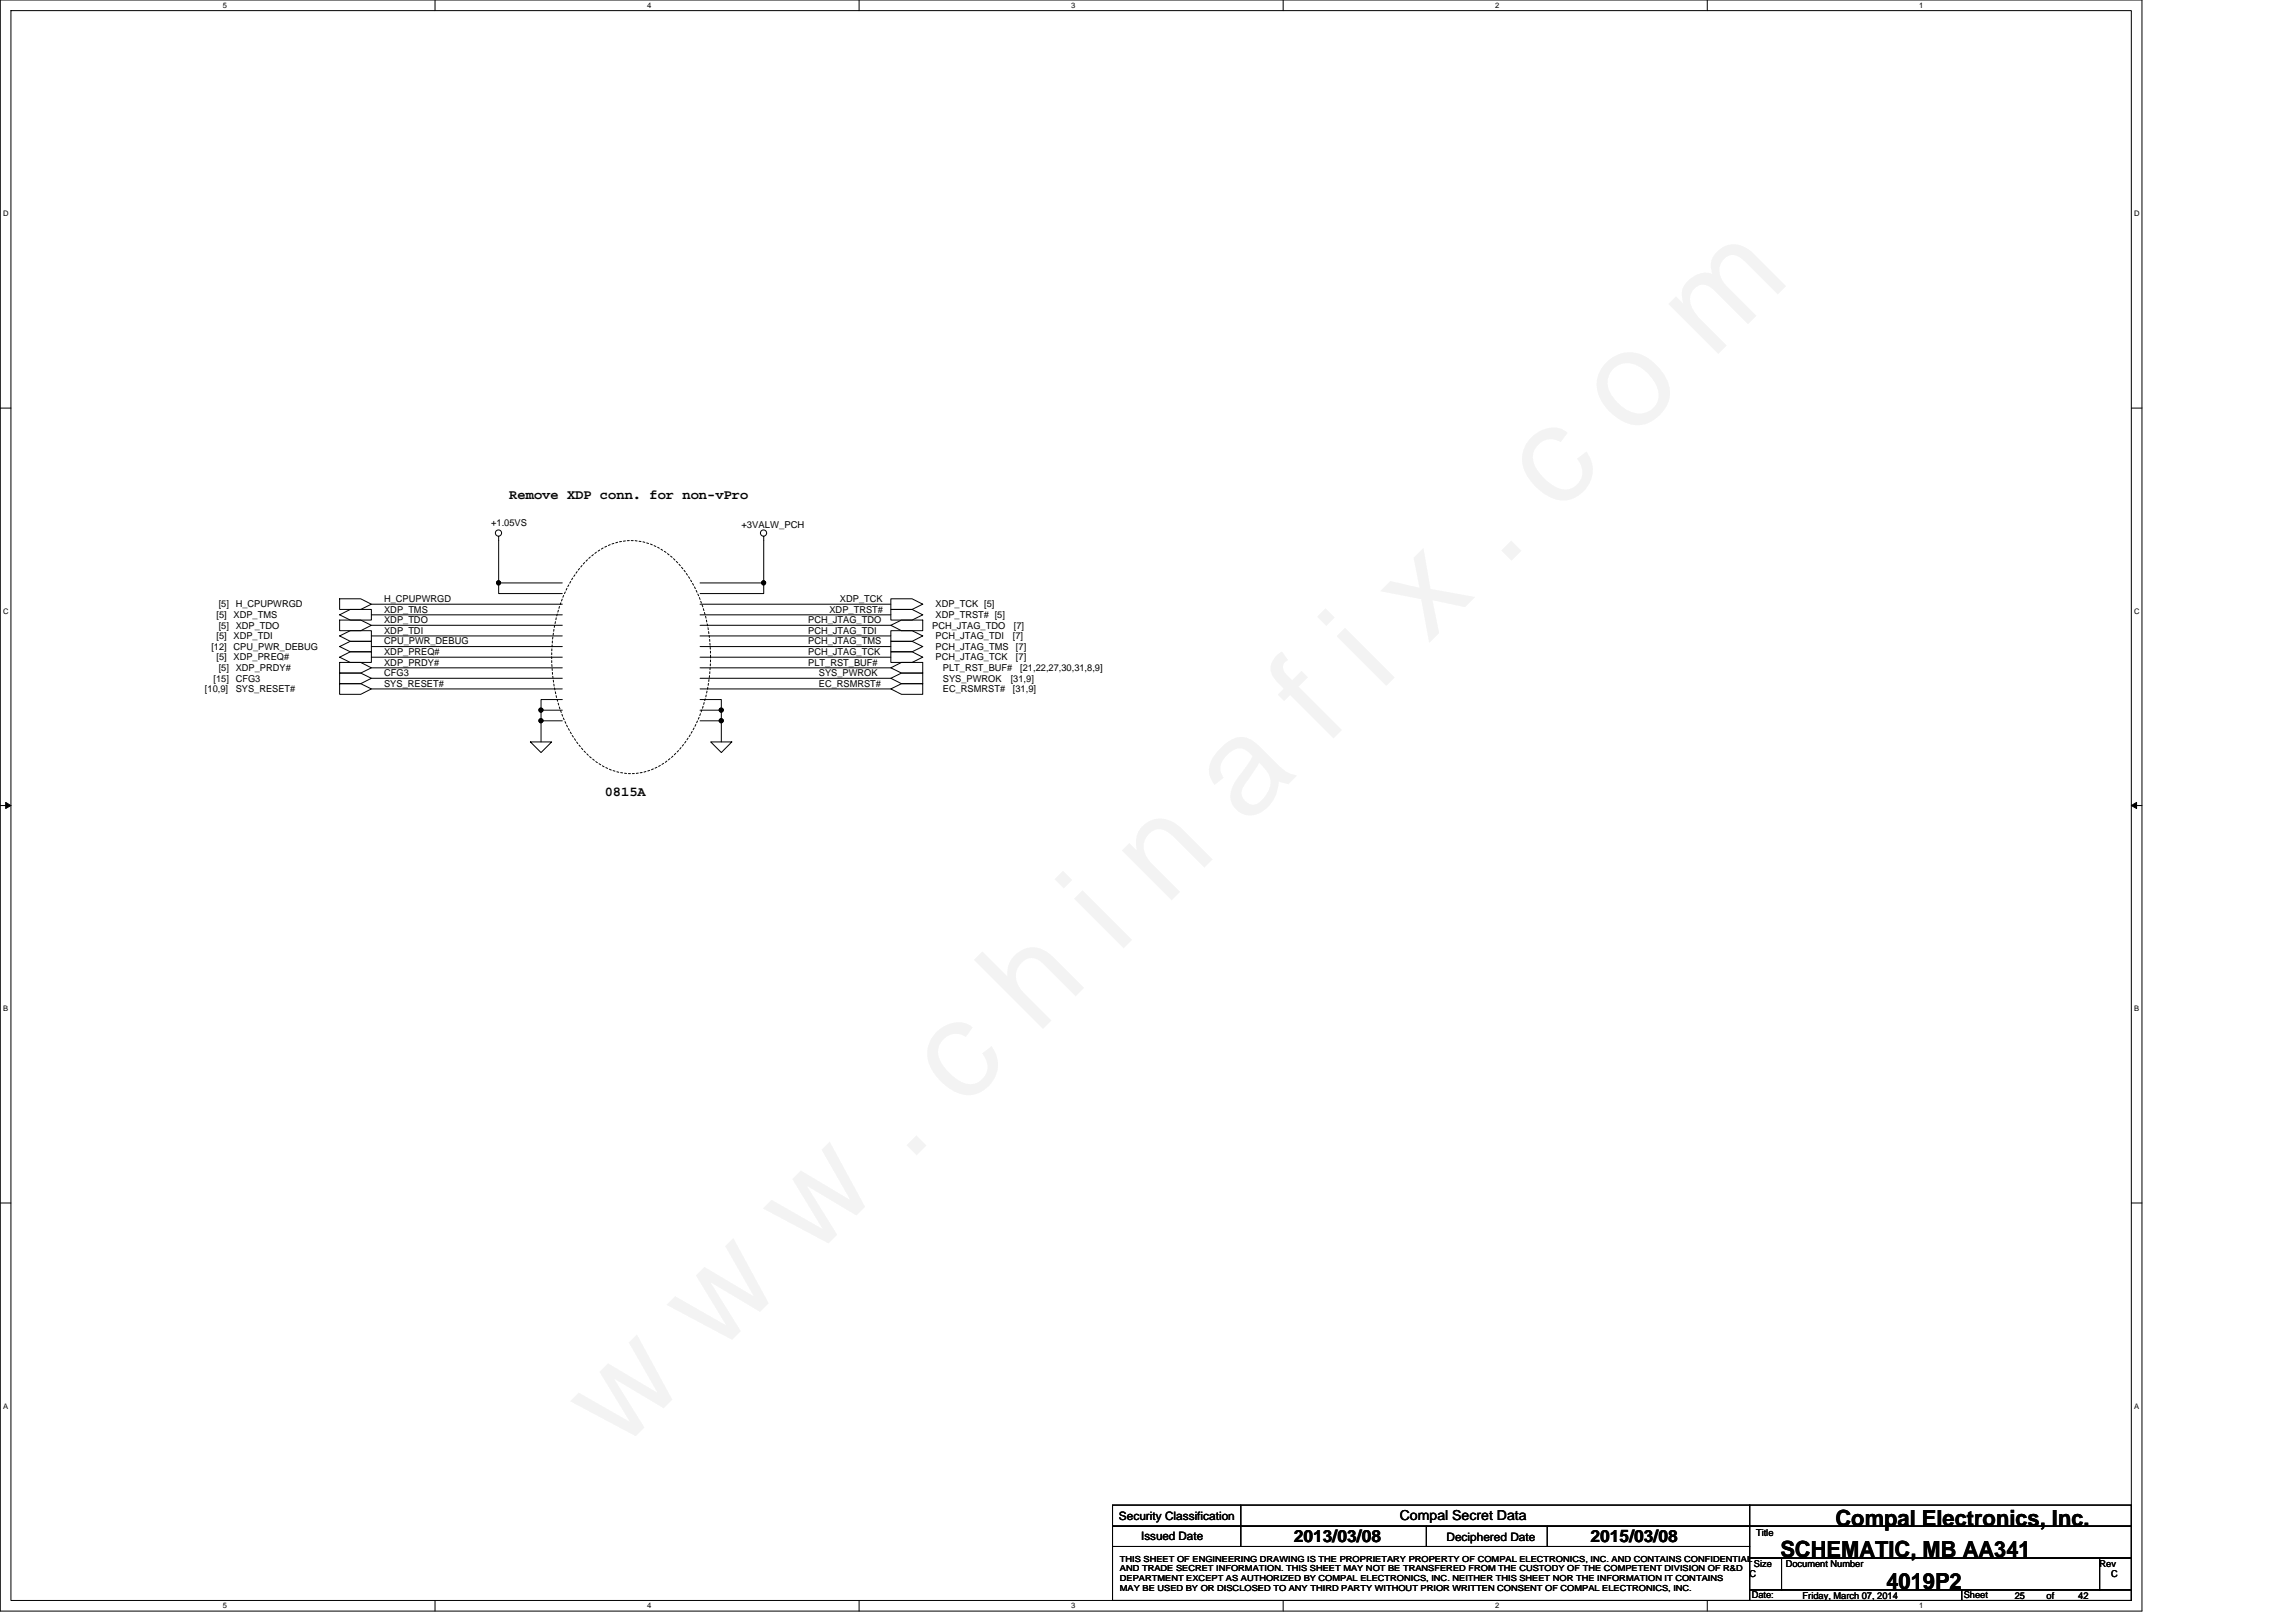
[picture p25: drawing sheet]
<svg xmlns="http://www.w3.org/2000/svg" width="297mm" height="210mm" viewBox="0 0 297 210" stroke-linecap="round" stroke-linejoin="round" font-family="sans-serif">
<defs><g id="words">
<text font-size="17.6" x="80.1" y="188" transform="rotate(-45 80.1 188)">w w w . c h i n a f i x . c o m</text>
<g font-size="2.9">
<text x="237.5" y="197.4">Compal Electronics, Inc.</text>
<text x="230.3" y="201.5">SCHEMATIC, MB AA341</text>
<text x="244" y="205.7">4019P2</text>
</g>
<g font-size="2.2">
<text x="167.4" y="199.5">2013/03/08</text>
<text x="205.8" y="199.5">2015/03/08</text>
</g>
<g font-size="1.8">
<text x="65.9" y="64.6">Remove XDP conn. for non-vPro</text>
<text x="78.2" y="103">0815A</text>
<text x="181.1" y="196.8">Compal Secret Data</text>
</g>
<g font-size="1.5">
<text x="144.8" y="196.7">Security Classification</text>
<text x="147.6" y="199.3">Issued Date</text>
<text x="187.1" y="199.4">Deciphered Date</text>
</g>
<g font-size="1.2">
<text x="63.5" y="68.1">+1.05VS</text>
<text x="95.9" y="68.3">+3VALW_PCH</text>
<text x="49.7" y="77.9">H_CPUPWRGD</text>
<text x="108.7" y="77.9">XDP_TCK</text>
<text x="28" y="82.7">[5]</text>
<text x="28" y="80">[5]</text>
<text x="28.3" y="78.6">[5]</text>
<text x="28.3" y="81.4">[5]</text>
<text x="30.2" y="82.7">XDP_TDI</text>
<text x="30.2" y="80">XDP_TMS</text>
<text x="30.5" y="78.6">H_CPUPWRGD</text>
<text x="30.5" y="81.4">XDP_TDO</text>
<text x="49.7" y="83.4">CPU_PWR_DEBUG</text>
<text x="49.7" y="80.6">XDP_TDO</text>
<text x="49.7" y="82">XDP_TDI</text>
<text x="49.7" y="79.3">XDP_TMS</text>
<text x="104.6" y="82">PCH_JTAG_TDI</text>
<text x="104.6" y="83.4">PCH_JTAG_TMS</text>
<text x="104.6" y="80.6">PCH_JTAG_TDO</text>
<text x="107.3" y="79.3">XDP_TRST#</text>
<text x="120.6" y="81.4">PCH_JTAG_TDO</text>
<text x="121" y="82.7">PCH_JTAG_TDI</text>
<text x="121" y="78.6">XDP_TCK [5]</text>
<text x="121" y="80">XDP_TRST# [5]</text>
<text x="131" y="82.7">[7]</text>
<text x="131.2" y="81.4">[7]</text>
<text x="26.5" y="89.6">[10,9]</text>
<text x="27.3" y="84.1">[12]</text>
<text x="27.6" y="88.2">[15]</text>
<text x="28" y="85.5">[5]</text>
<text x="28.3" y="86.8">[5]</text>
<text x="30.2" y="85.5">XDP_PREQ#</text>
<text x="30.2" y="84.1">CPU_PWR_DEBUG</text>
<text x="30.5" y="89.6">SYS_RESET#</text>
<text x="30.5" y="88.2">CFG3</text>
<text x="30.5" y="86.8">XDP_PRDY#</text>
<text x="49.7" y="87.5">CFG3</text>
<text x="49.7" y="84.8">XDP_PREQ#</text>
<text x="49.7" y="86.1">XDP_PRDY#</text>
<text x="49.7" y="88.9">SYS_RESET#</text>
<text x="104.6" y="86.1">PLT_RST_BUF#</text>
<text x="104.6" y="84.8">PCH_JTAG_TCK</text>
<text x="105.9" y="87.5">SYS_PWROK</text>
<text x="105.9" y="88.9">EC_RSMRST#</text>
<text x="121" y="85.5">PCH_JTAG_TCK</text>
<text x="121" y="84.1">PCH_JTAG_TMS</text>
<text x="122" y="89.6">EC_RSMRST#</text>
<text x="122" y="88.2">SYS_PWROK</text>
<text x="122" y="86.8">PLT_RST_BUF#</text>
<text x="130.8" y="88.2">[31,9]</text>
<text x="131" y="89.6">[31,9]</text>
<text x="131.4" y="85.5">[7]</text>
<text x="131.4" y="84.1">[7]</text>
<text x="132" y="86.8">[21,22,27,30,31,8,9]</text>
<text x="226.9" y="202.8">Size</text>
<text x="227.2" y="198.8">Title</text>
<text x="231" y="202.8">Document Number</text>
<text x="271.6" y="202.8">Rev</text>
<text x="226.4" y="204.1">C</text>
<text x="226.6" y="206.9">Date:</text>
<text x="233.2" y="206.9">Friday, March 07, 2014</text>
<text x="254.1" y="206.9">Sheet</text>
<text x="260.6" y="206.9">25</text>
<text x="264.8" y="206.9">of</text>
<text x="268.9" y="206.9">42</text>
<text x="273.1" y="204.1">C</text>
</g>
<g font-size="1.1">
<text x="144.9" y="202.1">THIS SHEET OF ENGINEERING DRAWING IS THE PROPRIETARY PROPERTY OF COMPAL ELECTRONICS, INC. AND CONTAINS CONFIDENTIAL</text>
<text x="144.9" y="203.3">AND TRADE SECRET INFORMATION. THIS SHEET MAY NOT BE TRANSFERED FROM THE CUSTODY OF THE COMPETENT DIVISION OF R&amp;D</text>
<text x="144.9" y="204.6">DEPARTMENT EXCEPT AS AUTHORIZED BY COMPAL ELECTRONICS, INC. NEITHER THIS SHEET NOR THE INFORMATION IT CONTAINS</text>
<text x="144.9" y="205.9">MAY BE USED BY OR DISCLOSED TO ANY THIRD PARTY WITHOUT PRIOR WRITTEN CONSENT OF COMPAL ELECTRONICS, INC.</text>
</g>
<g font-size="1">
<text x="28.8" y="1">5</text>
<text x="83.7" y="1">4</text>
<text x="138.6" y="1">3</text>
<text x="193.4" y="1">2</text>
<text x="248.3" y="1">1</text>
<text x=".4" y="28">D</text>
<text x="276.1" y="28">D</text>
<text x=".4" y="79.4">C</text>
<text x="276.1" y="79.4">C</text>
<text x=".4" y="130.9">B</text>
<text x="276.1" y="130.9">B</text>
<text x=".4" y="182.3">A</text>
<text x="276.1" y="182.3">A</text>
<text x="28.8" y="208.2">5</text>
<text x="83.7" y="208.2">4</text>
<text x="138.6" y="208.2">3</text>
<text x="193.4" y="208.2">2</text>
<text x="248.3" y="208.2">1</text>
</g>
</g></defs>
<path d="M0 0h277.1v208.5h-277.1zM1.4 1.4h274.3v205.7h-274.3z" fill="none" stroke="#000" stroke-width=".13"/>
<g fill="#fff">
<path d="M28.8 .1h.6v1.1h-.6z"/>
<path d="M28.8 207.3h.6v1.1h-.6z"/>
</g>
<path d="M56.3 0v1.4M56.3 207.1v1.4" fill="none" stroke="#000" stroke-width=".13"/>
<g fill="#fff">
<path d="M83.7 .1h.6v1.1h-.6z"/>
<path d="M83.7 207.3h.6v1.1h-.6z"/>
</g>
<path d="M111.1 0v1.4M111.1 207.1v1.4" fill="none" stroke="#000" stroke-width=".13"/>
<g fill="#fff">
<path d="M138.6 .1h.5v1.1h-.5z"/>
<path d="M138.6 207.3h.5v1.1h-.5z"/>
</g>
<path d="M166 0v1.4M166 207.1v1.4" fill="none" stroke="#000" stroke-width=".13"/>
<g fill="#fff">
<path d="M193.4 .1h.6v1.1h-.6z"/>
<path d="M193.4 207.3h.6v1.1h-.6z"/>
</g>
<path d="M220.9 0v1.4M220.9 207.1v1.4" fill="none" stroke="#000" stroke-width=".13"/>
<g fill="#fff">
<path d="M248.3 .1h.6v1.1h-.6z"/>
<path d="M248.3 207.3h.6v1.1h-.6z"/>
<path d="M.4 27.1h.7v1.1h-.7z"/>
<path d="M276.1 27.1h.7v1.1h-.7z"/>
<path d="M.4 78.5h.7v1.1h-.7z"/>
<path d="M276.1 78.5h.7v1.1h-.7z"/>
</g>
<path d="M0 52.8h1.4M275.7 52.8h1.4" fill="none" stroke="#000" stroke-width=".13"/>
<g fill="#fff">
<path d="M.4 130h.7v1.1h-.7z"/>
<path d="M276.1 130h.7v1.1h-.7z"/>
</g>
<path d="M0 104.2h1.4M275.7 104.2h1.4" fill="none" stroke="#000" stroke-width=".13"/>
<path d="M.7 103.8l.7 .4-.7 .4zM275.7 104.2l.7-.4v.8z" fill="#000" stroke="#000" stroke-width=".13"/>
<g fill="#fff">
<path d="M.4 181.4h.7v1.1h-.7z"/>
<path d="M276.1 181.4h.7v1.1h-.7z"/>
</g>
<g fill="none" stroke="#000" stroke-width=".13">
<path d="M43.9 77.5h2.8l1.3 .7-1.3 .7h-2.8zM43.9 79.6l1.4-.7h2.7v1.3h-2.7zM48 78.2h24.7M48 79.6h24.7M64.5 75.4v1.4h8.2M64.5 69.4v6h8.2M90.6 75.4h8.2M98.8 75.4v1.4h-8.2M98.8 70v5.4M43.9 88.5h2.8l1.3 .7-1.3 .7h-2.8zM43.9 87.1h2.8l1.3 .7-1.3 .7h-2.8zM43.9 85.7h2.8l1.3 .7-1.3 .7h-2.8z"/>
<path d="M43.9 85l1.4-.7h2.7v1.4h-2.7zM43.9 82.3l1.4-.7h2.7v1.4h-2.7zM43.9 80.2h2.8l1.3 .7-1.3 .7h-2.8zM43.9 83.7l1.4-.7h2.7v1.3h-2.7zM48 89.2h24.7M48 85h24.7M48 86.4h24.7M48 83.7h24.7M48 80.9h24.7M48 82.3h24.7M48 87.8h24.7M68.6 96h2.8l-1.4 1.4z"/>
<path d="M72.7 90.5h-2.7v1.4M90.6 90.5h2.7v1.4M91.9 96h2.8l-1.4 1.4zM0 155.7h1.4M275.7 155.7h1.4M143.9 194.8h82.5v2.7h-82.5zM143.9 197.5h82.5v2.6h-82.5zM160.5 194.8v5.3M184.5 197.5v2.6M200.2 197.5v2.6M226.4 194.8h49.3v2.7h-49.3zM226.4 197.5h49.3v4.1h-49.3z"/>
<path d="M143.9 200.1h82.5v7h-82.5zM226.4 201.6h4.1v4.1h-4.1zM226.4 205.7h27.4v1.4h-27.4zM230.5 201.6h41.1v4.1h-41.1zM253.8 205.7h21.9v1.4h-21.9zM271.6 201.6h4.1v4.1h-4.1z"/>
<circle cx="64.5" cy="69" r=".4"/>
</g>
<path d="M75.6 72.9a7.8 7.8 0 0 1 9.3-2.2 13 13 0 0 1 6.1 8.1 20.8 20.8 0 0 1-1.7 16.3 9.9 9.9 0 0 1-6.5 4.9 7.9 7.9 0 0 1-7.2-2.8 17.9 17.9 0 0 1-4.2-12.2 18.3 18.3 0 0 1 4.2-12.1z" fill="none" stroke="#000" stroke-width=".13" stroke-dasharray=".3 .3"/>
<circle cx="64.5" cy="75.4" r=".27" fill="#000" stroke="#000" stroke-width=".13"/>
<use href="#words"/>
</svg>
